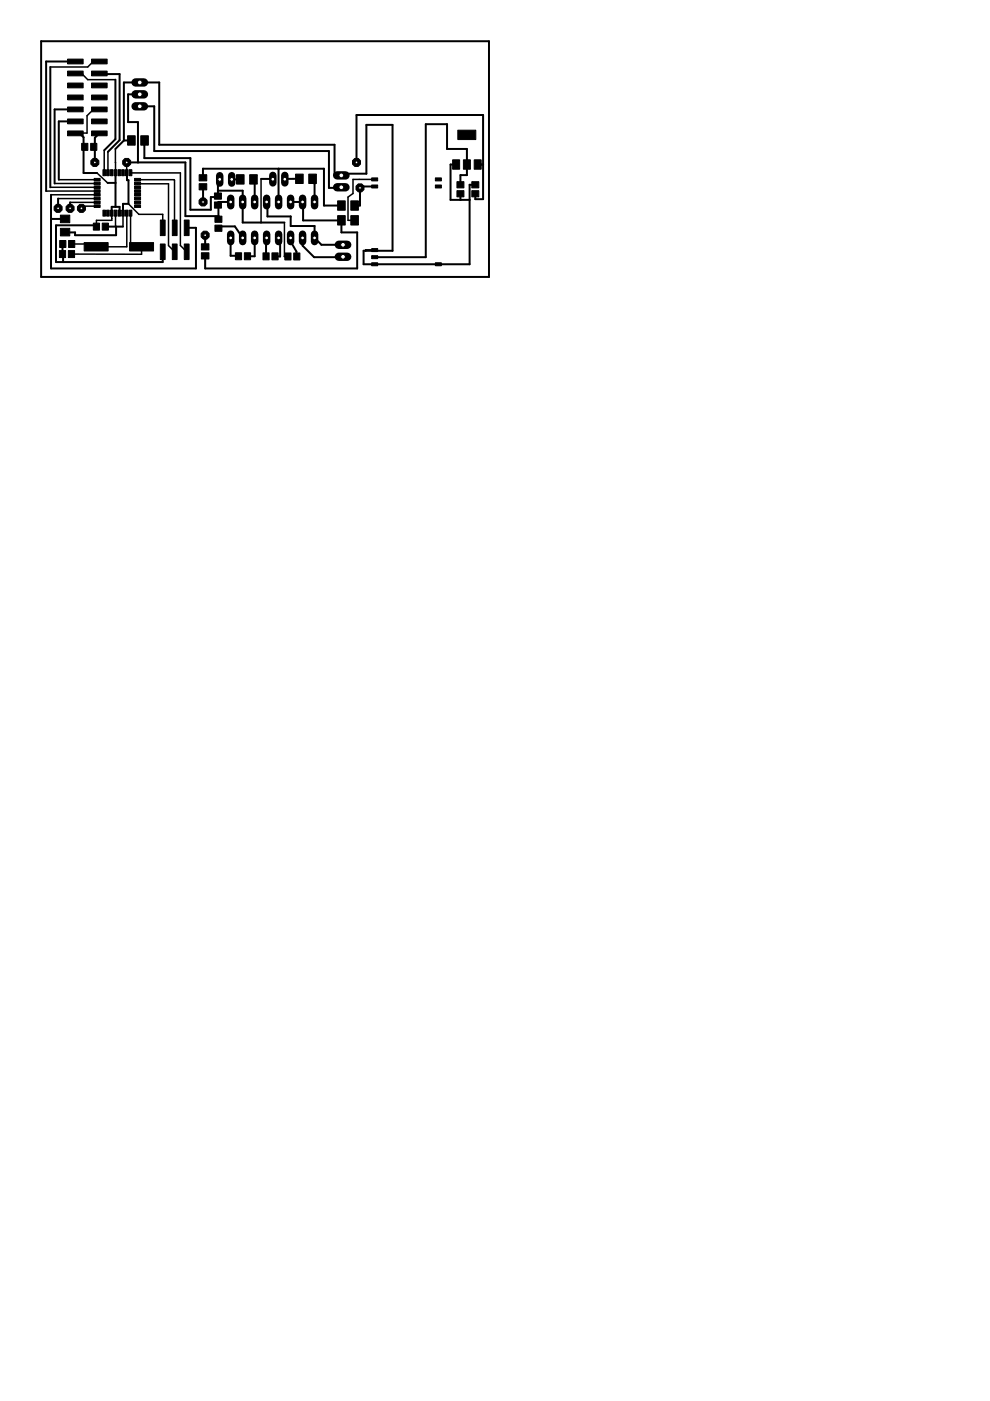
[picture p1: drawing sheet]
<svg xmlns="http://www.w3.org/2000/svg" width="210mm" height="297mm" viewBox="0 0 210 297" stroke-linecap="round" stroke-linejoin="round" font-family="sans-serif">
<g fill="#000" stroke="#000" stroke-width=".21">
<path d="M14.3 17.6h3.3v1h-3.3zM14.3 15.1h3.3v1h-3.3zM14.3 12.5h3.3v1h-3.3zM19.4 17.6h3.3v1h-3.3zM19.4 15.1h3.3v1h-3.3zM19.4 12.5h3.3v1h-3.3zM14.3 27.8h3.3v1h-3.3zM14.3 25.2h3.3v1h-3.3zM14.3 22.7h3.3v1h-3.3zM14.3 20.2h3.3v1h-3.3zM17.3 30.4h1.3v1.5h-1.3zM19.2 30.4h1.3v1.5h-1.3z"/>
<path d="M19.4 27.8h3.3v1h-3.3zM19.4 25.2h3.3v1h-3.3zM19.4 22.7h3.3v1h-3.3zM19.4 20.2h3.3v1h-3.3zM20 37.8h1.2v.6h-1.2zM20 38.6h1.2v.6h-1.2zM20 39.4h1.2v.6h-1.2zM21.8 36h.6v1.3h-.6zM22.6 36h.6v1.3h-.6zM23.4 36h.6v1.3h-.6zM24.2 36h.6v1.3h-.6zM25 36h.6v1.3h-.6z"/>
<path d="M25.8 36h.6v1.3h-.6zM26.6 36h.6v1.3h-.6zM27.1 28.8h1.6v2h-1.6zM27.4 36h.6v1.3h-.6zM28.5 39.4h1.3v.6h-1.3zM28.5 38.6h1.3v.6h-1.3zM28.5 37.8h1.3v.6h-1.3zM29.8 28.8h1.7v2h-1.7zM42.2 38.9h1.6v1.4h-1.6zM42.2 37h1.6v1.4h-1.6zM50.1 37h1.7v2h-1.7zM52.9 37h1.6v2h-1.6z"/>
<path d="M62.7 36.9h1.6v2h-1.6zM65.5 36.9h1.6v2h-1.6zM78.8 39.2h1.3v.7h-1.3zM78.8 37.7h1.3v.7h-1.3zM92.3 39.2h1.3v.7h-1.3zM92.3 37.7h1.3v.7h-1.3zM96 33.9h1.5v2h-1.5zM96.9 38.5h1.5v1.3h-1.5zM97.1 27.6h3.8v2h-3.8zM98.3 33.9h1.4v2h-1.4zM100 38.5h1.5v1.3h-1.5zM100.5 33.9h1.5v2h-1.5z"/>
<path d="M12.6 53.1h1.3v1.5h-1.3zM12.7 51h1.3v1.5h-1.3zM12.8 48.4h2v1.6h-2zM12.8 45.6h2v1.6h-2zM14.5 53.1h1.3v1.5h-1.3zM14.5 51h1.4v1.5h-1.4zM17.8 51.4h5.1v1.8h-5.1zM19.8 47.3h1.3v1.5h-1.3zM20 40.2h1.2v.6h-1.2zM20 41h1.2v.6h-1.2zM20 41.8h1.2v.6h-1.2zM20 42.6h1.2v.6h-1.2z"/>
<path d="M20 43.4h1.2v.6h-1.2zM21.7 47.3h1.3v1.5h-1.3zM21.8 44.6h.6v1.2h-.6zM22.6 44.6h.6v1.2h-.6zM23.4 44.6h.6v1.2h-.6zM24.2 44.6h.6v1.2h-.6zM25 44.6h.6v1.2h-.6zM25.8 44.6h.6v1.2h-.6zM26.6 44.6h.6v1.2h-.6zM27.4 44.6h.6v1.2h-.6zM27.5 51.4h5.1v1.8h-5.1zM28.5 43.4h1.3v.6h-1.3z"/>
<path d="M28.5 42.6h1.3v.6h-1.3zM28.5 41.8h1.3v.6h-1.3zM28.5 41h1.3v.6h-1.3zM28.5 40.2h1.3v.6h-1.3zM34 46.7h1v3.3h-1zM34 51.7h1v3.3h-1zM36.5 46.7h1v3.3h-1zM36.5 51.7h1v3.3h-1zM39.1 46.7h1v3.3h-1zM39.1 51.7h1v3.3h-1zM42.7 51.7h1.6v1.3h-1.6zM42.7 53.6h1.6v1.3h-1.6z"/>
<path d="M45.5 40.9h1.4v1.3h-1.4zM45.5 42.8h1.4v1.3h-1.4zM45.6 45.8h1.5v1.3h-1.5zM45.6 47.7h1.5v1.3h-1.5zM49.9 53.6h1.3v1.5h-1.3zM51.8 53.6h1.3v1.5h-1.3zM55.8 53.6h1.3v1.5h-1.3zM57.7 53.6h1.3v1.5h-1.3zM60.4 53.6h1.3v1.5h-1.3zM62.3 53.6h1.3v1.5h-1.3zM71.6 45.7h1.6v2h-1.6zM71.6 42.6h1.6v2h-1.6z"/>
<path d="M74.4 45.7h1.6v2h-1.6zM74.4 42.6h1.6v2h-1.6zM78.8 55.7h1.3v.6h-1.3zM78.8 54.2h1.3v.6h-1.3zM78.8 52.7h1.3v.6h-1.3zM92.3 55.7h1.3v.6h-1.3zM96.9 40.4h1.5v1.3h-1.5zM100 40.4h1.5v1.3h-1.5z"/>
</g>
<g fill="#000" stroke="#000" stroke-width=".32">
<path d="M10.7 14.2h7.9zM17.3 15.6l1.3 1.3zM18.6 14.2l1.2-1.2zM18.6 16.9h5.9zM10.7 39.7h9.9zM11.6 38.9h9zM12.5 38.1h8.1zM16.8 28.2h1.7zM18.5 24.5v3.7zM18.5 24.5l1.3-1.3zM22.1 31.9v4.7zM20.6 36.7l2.2 2.1z"/>
<path d="M22.9 32.2v4.4zM24.5 31.6v2.8zM24.5 34.4v2.2zM26.9 34.4v2.2zM29.2 38.9l.1-.1zM29.1 39h6.6zM29.2 38.1h7.7zM36.9 38.1l.1 .1zM27.7 36.7h10.5zM74.8 38v3zM76.2 38h3.2zM74.8 38h1.4z"/>
<path d="M9.8 40.5h10.8zM10.8 41.3h9.8zM12.3 42.1h8.3zM14.9 42.9h5.7zM15.2 53.9h14.8zM15.2 51.7h5.2zM17.3 43.7h3.3zM20.4 52.3h6.5zM20.4 46.7h3.3zM20.4 46.7v1.3zM23.7 45.2v1.1zM23.7 46.3v.4z"/>
<path d="M24.5 45.2v2.8zM26.1 45.2v2.8zM26.9 45.2v7.1zM27.2 43.2l2.2 2.2zM27.7 45.2v7.1zM29.4 45.4h5.1zM30 52.3v1.6zM34.5 45.4v2.9zM35.7 39v13.1zM35.7 52.1l1.3 1.3zM37 38.2v10.1zM38.2 36.7v15.3z"/>
<path d="M38.2 52l1.4 1.4zM55.4 37.9v9.3zM60.3 47.2v7.2zM73.8 46.7h1.4zM73.8 41.8v4.9zM73.8 41.8l1-.8z"/>
</g>
<g fill="#000" stroke="#000" stroke-width=".42">
<path d="M9.8 13h6.2zM16 15.6h1.3zM19.8 13h1.3zM21.1 15.6v.1zM21.1 15.7h4.3zM26.3 17.5h3.3zM29 17.5h.6zM29.6 17.5h4.2zM33.8 17.5v13.2zM10.7 14.2v25.5zM11.6 23.2h4.4zM11.6 23.2v15.7z"/>
<path d="M12.5 25.7h3.5zM12.5 25.7v12.4zM16 28.2h.8zM17.7 30.7v6zM17.7 30.7l.3 .4zM17.7 29.1v1.6zM16.8 28.2l.9 .9zM19.8 23.2h1.3zM20.1 30.7v3.7zM20.1 30.7l-.2 .4zM20.1 29.2v1.5zM20.1 29.2l1-.9z"/>
<path d="M17.7 36.7h2.9zM20.9 28.3h.2zM22.1 31.9l2.4-2.4zM22.9 32.2l2.5-2.5zM24.5 31.6l1.8-1.8zM24.5 16.9v12.6zM22.8 38.8h1.7zM24.5 36.6v2.2zM25.4 15.7v14zM26.3 29.8h1.6zM26.3 17.5v12.3zM26.9 34.4h2.4z"/>
<path d="M26.9 36.6v1.6zM27.2 20h2.4zM27.2 20v5.9zM26.9 38.2h.3zM29.3 34.4h10zM27.2 25.9h2.1zM29.3 25.9v8.5zM29 20.1l.6-.1zM30.6 33.5h9.8zM30.6 29.8v3.7zM29.6 22.5h3.1zM32.7 22.5v9.5z"/>
<path d="M32.7 32h37zM33.8 30.7h37.1zM39.3 34.4v11.4zM40.4 33.5v11zM43 35.8v1.9zM43 35.8h16.1zM43 39.6l.1 .2zM46.2 38h.4zM49.1 38h1.8zM53.7 38l.3 .3zM55.4 37.9h2.4zM59.1 35.9v6.9z"/>
<path d="M59.1 35.8v.1zM59.1 35.8h9.6zM60.4 38l.1-.1zM60.5 37.9h3zM66.3 37.9l.4 1.1zM68.7 35.8v7.8zM69.7 39.8h1.5zM69.7 32v7.8zM70.9 37.2h1.5zM70.9 30.7v6.5zM71.2 39.8l1.2-.1zM72.4 36.8h5.3z"/>
<path d="M72.4 36.8v.4zM75.6 24.4v10zM75.6 24.4h26.8zM76.3 39.5h3.1zM76.3 39.5v.3zM77.7 26.5h5.5zM77.7 26.5v10.3zM83.2 26.5v26.7zM90.3 26.3h4.5zM94.8 31.6h4.2zM94.8 26.3v5.3zM95.5 34.9h1.2z"/>
<path d="M97.6 37.1v2.1zM97.6 37.1h1.4zM99 34.9v2.2zM99 31.6v3.3zM99.6 39.2h1.2zM101.3 34.9h1.1zM102.4 24.4v10.5zM102.4 34.9v7.3zM9.8 13v27.5zM10.8 56.9h30.8zM10.8 46.4v10.5zM10.8 46.4h3z"/>
<path d="M10.8 41.3v5.1zM11.9 47.8v7.8zM11.9 47.8h8.4zM12.3 42.1v2.1zM13.3 51.7v2.2zM13.3 53.9h.1zM11.9 55.6h1.5zM13.4 55.6h21.1zM13.4 53.9v1.7zM13.5 46.4h.3zM14.9 42.9v1.3zM15.9 49.3v.6z"/>
<path d="M13.8 49.3h2.1zM17.3 43.7v.5zM20.3 47.8l.1 .2zM20.4 51.7v.6zM22.3 48h2.2zM23.7 43.9v1.3zM23.7 43.9h.8zM24.5 48h.1zM24.5 43.9h.9zM24.5 38.8v5.1zM24.6 48h1.5zM24.6 48v1.9z"/>
<path d="M15.9 49.9h8.7zM25.4 43.9v1.3zM26.1 43.2v2zM26.1 43.2h1.1zM27.2 38.2v5zM27.7 52.3h2.3zM34.5 53.4v2.2zM39.3 45.8h7.1zM40.4 44.5h4.3zM39.6 48.3h2zM41.6 48.3v8.6zM43.1 39.8v3z"/>
<path d="M43.5 54.3v.1zM43.5 54.4v2.5zM43.5 56.9h32.2zM43.5 49.9v.1zM43.5 50v2.3zM44.7 41.8h1.5zM44.7 41.8v2.7zM46.2 38v2.4zM46.2 40.4h5.3zM46.2 40.4v1.4zM46.3 42.8h2.6zM46.3 43.5v3z"/>
<path d="M46.3 42.8v.7zM46.3 46.5v.2zM46.3 48h3.5zM46.3 48v.4zM46.4 45.8v.9zM48.9 50.4v3.8zM48.9 54.2h1.7zM49.8 48l1.7 2.4zM51.5 47.2h3.9zM51.5 42.8v4.4zM51.5 40.4v2.4zM52.5 54.3h1.5z"/>
<path d="M54 50.4v3.9zM54 38.3v4.5zM55.4 47.2h4.9zM56.4 50.4v4zM56.4 50.4h.1zM56.7 42.8v3.1zM56.5 42.8h.2zM56.7 45.9h4.9zM59.1 50.4h.3zM59.4 50.4v4zM58.3 54.4h1.1zM60.3 54.4h.7z"/>
<path d="M61.6 50.4v.8zM61.6 45.9v2zM61.6 47.9h5.1zM61.6 51.2l1.2 2.1zM62.8 53.3v1.1zM61.6 42.8h2.6zM64.2 50.4v1.7zM64.3 42.8v3.9zM64.2 52.1l2.4 2.4zM66.6 54.5h5.6zM66.7 50.4l1.5 1.5zM66.7 47.9v2.5z"/>
<path d="M66.7 39v3.8zM68.2 51.9h4.5zM68.7 43.6h3.7zM72.2 54.5l.5-.1zM72.3 46.7h.6zM64.3 46.7h8zM72.4 46.7v2.6zM75.2 43.6h1.1zM75.7 49.3v7.6zM72.4 49.3h3.3zM76.3 39.8v3.8zM77.1 56h2.3z"/>
<path d="M77.1 53.2v2.8zM77.1 53.2h.4zM77.5 53h1.9zM77.5 53v.2zM79.4 56h13.5zM79.4 54.5h10.9zM77.5 53.2h5.7zM90.3 26.3v28.2zM92.9 56h6.7zM95.5 34.9v7.5zM95.5 42.4h2.1zM97.6 41.1v1.3z"/>
<path d="M99.6 42.4v13.6zM97.6 42.4h2zM99.6 39.2v3.2zM100.8 41.1v1.1zM100.8 42.2h1.6z"/>
</g>
<path d="M48.9 49.7v1.5z" fill="#000" stroke="#000" stroke-width="1.6"/>
<circle cx="48.9" cy="50.4" r=".4" fill="#fff" stroke="#000" stroke-width=".21"/>
<path d="M51.5 49.7v1.5z" fill="#000" stroke="#000" stroke-width="1.6"/>
<circle cx="51.5" cy="50.4" r=".4" fill="#fff" stroke="#000" stroke-width=".21"/>
<path d="M64.2 49.7v1.5z" fill="#000" stroke="#000" stroke-width="1.6"/>
<circle cx="64.2" cy="50.4" r=".4" fill="#fff" stroke="#000" stroke-width=".21"/>
<path d="M66.7 49.7v1.5z" fill="#000" stroke="#000" stroke-width="1.6"/>
<circle cx="66.7" cy="50.4" r=".4" fill="#fff" stroke="#000" stroke-width=".21"/>
<path d="M54 49.7v1.5z" fill="#000" stroke="#000" stroke-width="1.6"/>
<circle cx="54" cy="50.4" r=".4" fill="#fff" stroke="#000" stroke-width=".21"/>
<path d="M56.5 49.7v1.5z" fill="#000" stroke="#000" stroke-width="1.6"/>
<circle cx="56.5" cy="50.4" r=".4" fill="#fff" stroke="#000" stroke-width=".21"/>
<path d="M61.6 49.7v1.5z" fill="#000" stroke="#000" stroke-width="1.6"/>
<circle cx="61.6" cy="50.4" r=".4" fill="#fff" stroke="#000" stroke-width=".21"/>
<path d="M59.1 49.7v1.5z" fill="#000" stroke="#000" stroke-width="1.6"/>
<circle cx="59.1" cy="50.4" r=".4" fill="#fff" stroke="#000" stroke-width=".21"/>
<path d="M66.7 42v1.6z" fill="#000" stroke="#000" stroke-width="1.6"/>
<circle cx="66.7" cy="42.8" r=".4" fill="#fff" stroke="#000" stroke-width=".21"/>
<path d="M64.2 42v1.6z" fill="#000" stroke="#000" stroke-width="1.6"/>
<circle cx="64.2" cy="42.8" r=".4" fill="#fff" stroke="#000" stroke-width=".21"/>
<path d="M61.6 42v1.6z" fill="#000" stroke="#000" stroke-width="1.6"/>
<circle cx="61.6" cy="42.8" r=".4" fill="#fff" stroke="#000" stroke-width=".21"/>
<path d="M59.1 42v1.6z" fill="#000" stroke="#000" stroke-width="1.6"/>
<circle cx="59.1" cy="42.8" r=".4" fill="#fff" stroke="#000" stroke-width=".21"/>
<path d="M56.5 42v1.6z" fill="#000" stroke="#000" stroke-width="1.6"/>
<circle cx="56.5" cy="42.8" r=".4" fill="#fff" stroke="#000" stroke-width=".21"/>
<path d="M54 42v1.6z" fill="#000" stroke="#000" stroke-width="1.6"/>
<circle cx="54" cy="42.8" r=".4" fill="#fff" stroke="#000" stroke-width=".21"/>
<path d="M51.5 42v1.6z" fill="#000" stroke="#000" stroke-width="1.6"/>
<circle cx="51.5" cy="42.8" r=".4" fill="#fff" stroke="#000" stroke-width=".21"/>
<path d="M48.9 42v1.6z" fill="#000" stroke="#000" stroke-width="1.6"/>
<circle cx="48.9" cy="42.8" r=".4" fill="#fff" stroke="#000" stroke-width=".21"/>
<path d="M57.8 37.2v1.6z" fill="#000" stroke="#000" stroke-width="1.6"/>
<circle cx="57.8" cy="38" r=".4" fill="#fff" stroke="#000" stroke-width=".21"/>
<path d="M60.4 37.2v1.6z" fill="#000" stroke="#000" stroke-width="1.6"/>
<circle cx="60.4" cy="38" r=".4" fill="#fff" stroke="#000" stroke-width=".21"/>
<path d="M28.7 17.5h1.8z" fill="#000" stroke="#000" stroke-width="1.8"/>
<circle cx="29.6" cy="17.5" r=".51" fill="#fff" stroke="#000" stroke-width=".21"/>
<path d="M28.7 20h1.8z" fill="#000" stroke="#000" stroke-width="1.8"/>
<circle cx="29.6" cy="20" r=".51" fill="#fff" stroke="#000" stroke-width=".21"/>
<path d="M28.7 22.5h1.8z" fill="#000" stroke="#000" stroke-width="1.8"/>
<circle cx="29.6" cy="22.5" r=".51" fill="#fff" stroke="#000" stroke-width=".21"/>
<path d="M71.5 37.2h1.8z" fill="#000" stroke="#000" stroke-width="1.8"/>
<circle cx="72.4" cy="37.2" r=".51" fill="#fff" stroke="#000" stroke-width=".21"/>
<path d="M71.5 39.7h1.8z" fill="#000" stroke="#000" stroke-width="1.8"/>
<circle cx="72.4" cy="39.7" r=".51" fill="#fff" stroke="#000" stroke-width=".21"/>
<path d="M71.8 54.4h1.8z" fill="#000" stroke="#000" stroke-width="1.8"/>
<circle cx="72.7" cy="54.4" r=".51" fill="#fff" stroke="#000" stroke-width=".21"/>
<path d="M71.8 51.9h1.8z" fill="#000" stroke="#000" stroke-width="1.8"/>
<circle cx="72.7" cy="51.9" r=".51" fill="#fff" stroke="#000" stroke-width=".21"/>
<path d="M46.6 37.3v1.5z" fill="#000" stroke="#000" stroke-width="1.6"/>
<circle cx="46.6" cy="38" r=".4" fill="#fff" stroke="#000" stroke-width=".21"/>
<path d="M49.1 37.3v1.5z" fill="#000" stroke="#000" stroke-width="1.6"/>
<circle cx="49.1" cy="38" r=".4" fill="#fff" stroke="#000" stroke-width=".21"/>
<circle cx="20.1" cy="34.4" r=".92" fill="#000" stroke="#000" stroke-width=".21"/>
<circle cx="20.1" cy="34.4" r=".3" fill="#fff" stroke="#000" stroke-width=".21"/>
<circle cx="26.9" cy="34.4" r=".92" fill="#000" stroke="#000" stroke-width=".21"/>
<circle cx="26.9" cy="34.4" r=".3" fill="#fff" stroke="#000" stroke-width=".21"/>
<circle cx="75.6" cy="34.4" r=".92" fill="#000" stroke="#000" stroke-width=".21"/>
<circle cx="75.6" cy="34.4" r=".3" fill="#fff" stroke="#000" stroke-width=".21"/>
<circle cx="12.3" cy="44.2" r=".92" fill="#000" stroke="#000" stroke-width=".21"/>
<circle cx="12.3" cy="44.2" r=".3" fill="#fff" stroke="#000" stroke-width=".21"/>
<circle cx="43.1" cy="42.8" r=".92" fill="#000" stroke="#000" stroke-width=".21"/>
<circle cx="43.1" cy="42.8" r=".3" fill="#fff" stroke="#000" stroke-width=".21"/>
<circle cx="14.9" cy="44.2" r=".92" fill="#000" stroke="#000" stroke-width=".21"/>
<circle cx="14.9" cy="44.2" r=".3" fill="#fff" stroke="#000" stroke-width=".21"/>
<circle cx="43.5" cy="49.9" r=".92" fill="#000" stroke="#000" stroke-width=".21"/>
<circle cx="43.5" cy="49.9" r=".3" fill="#fff" stroke="#000" stroke-width=".21"/>
<circle cx="17.3" cy="44.2" r=".92" fill="#000" stroke="#000" stroke-width=".21"/>
<circle cx="17.3" cy="44.2" r=".3" fill="#fff" stroke="#000" stroke-width=".21"/>
<circle cx="76.3" cy="39.8" r=".92" fill="#000" stroke="#000" stroke-width=".21"/>
<circle cx="76.3" cy="39.8" r=".3" fill="#fff" stroke="#000" stroke-width=".21"/>
<path d="M46.2 41.6v.2z" fill="#000" stroke="#000" stroke-width=".21"/>
<path d="M8.7 8.7h95zM103.7 8.7v50zM8.7 8.7v50zM8.7 58.7h95z" fill="#000" stroke="#000" stroke-width=".42"/>
</svg>
